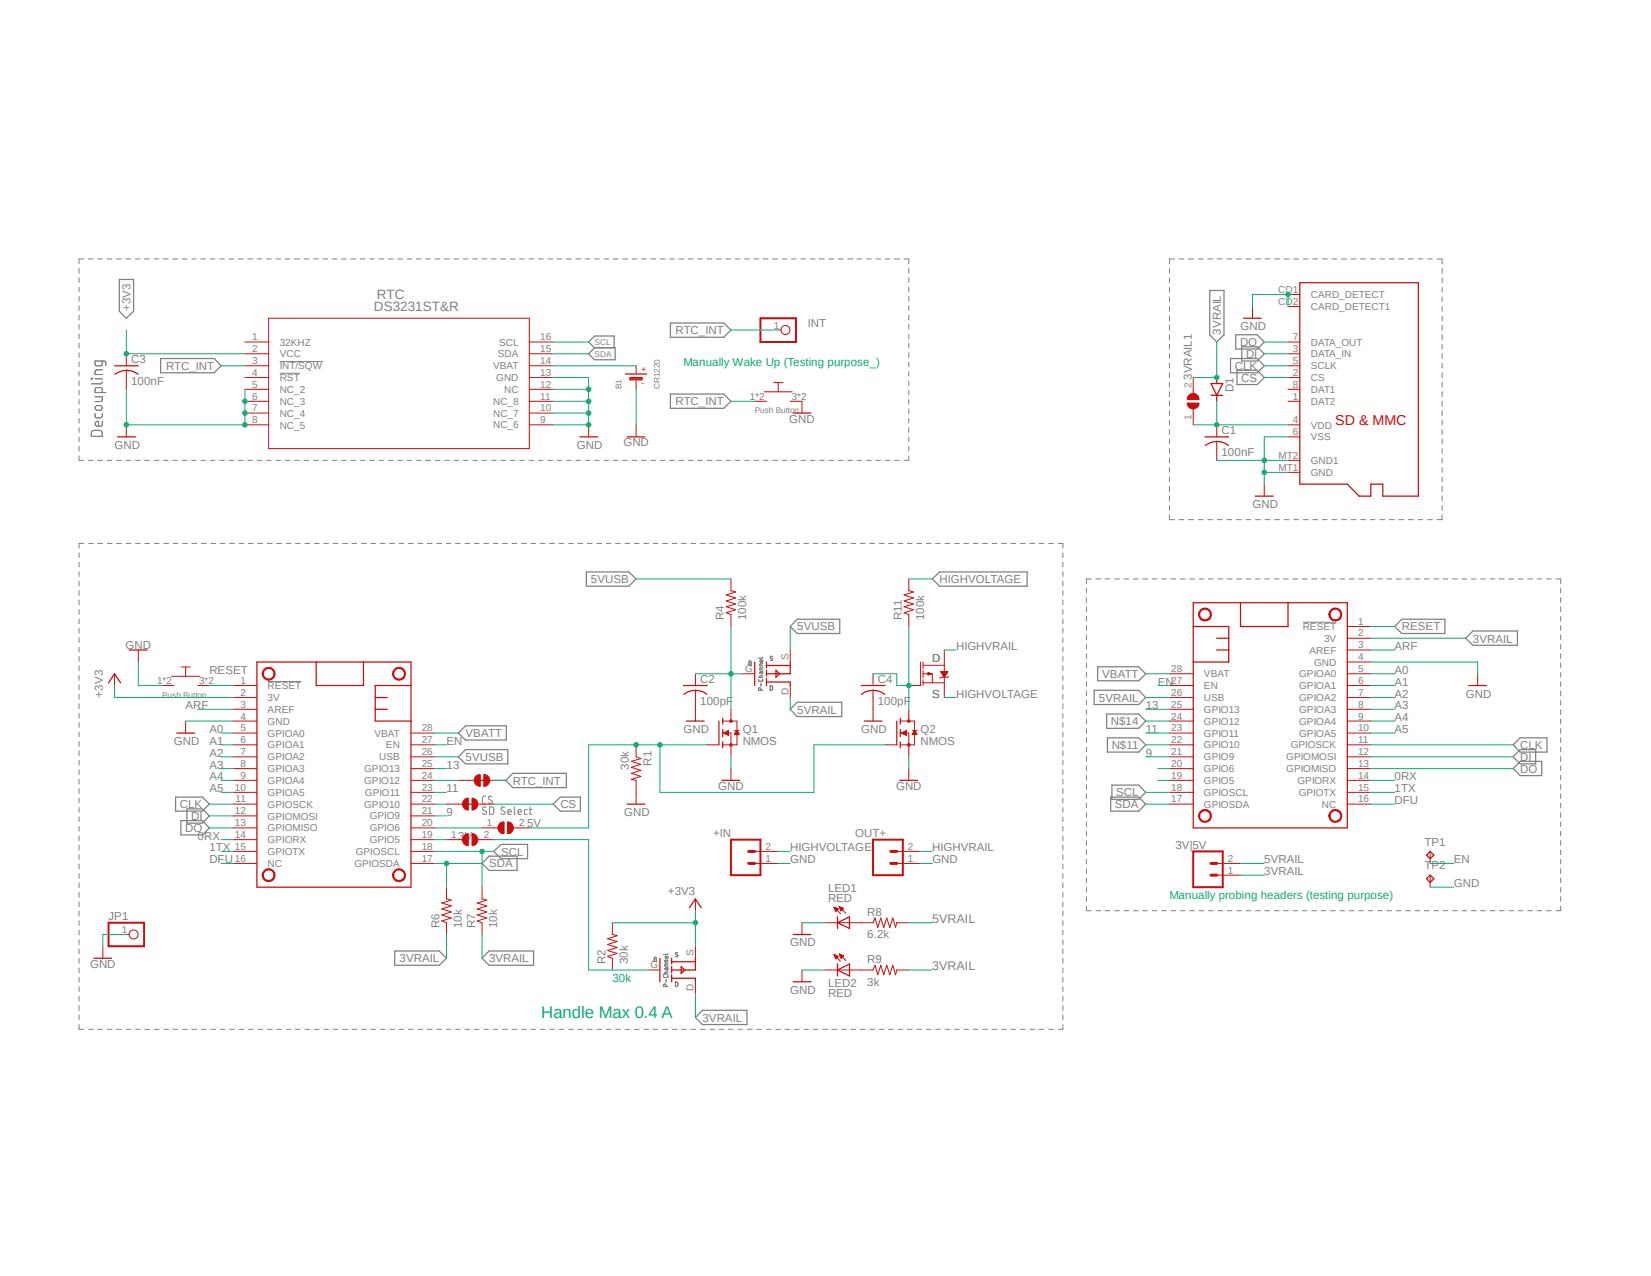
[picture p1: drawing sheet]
<svg xmlns="http://www.w3.org/2000/svg" width="279mm" height="216mm" viewBox="0 0 279 216" stroke-linecap="round" stroke-linejoin="round" font-family="sans-serif">
<defs><g id="words">
<text font-size="2.8" fill="#0dab76" x="91.6" y="172.2">Handle Max 0.4 A</text>
<text font-size="2.4" fill="#c90d0c" x="226" y="71.9">SD &amp; MMC</text>
<g font-size="2.3" fill="#808080">
<text x="63.3" y="52.7">DS3231ST&amp;R</text>
<text x="63.8" y="50.7">RTC</text>
</g>
<g font-size="2.1" fill="#808080">
<text x="157.8" y="156.1">5VRAIL</text>
<text x="157.8" y="164.1">3VRAIL</text>
</g>
<g font-size="1.9" fill="#808080">
<text x="22.1" y="52.7" transform="rotate(-90 22.1 52.7)">+3V3</text>
<text x="114.3" y="56.6">RTC_INT</text>
<text x="136.7" y="55.4">INT</text>
<text x="206.6" y="56.6" transform="rotate(-90 206.6 56.6)">3VRAIL</text>
<text x="209.8" y="58.5">DO</text>
<text x="209.9" y="55.8">GND</text>
<text x="22.2" y="65.2">100nF</text>
<text x="22.2" y="61.4">C3</text>
<text x="28.1" y="62.6">RTC_INT</text>
<text x="201.7" y="64.3" transform="rotate(-90 201.7 64.3)">3VRAIL1</text>
<text x="209" y="62.6">CLK</text>
<text x="210.1" y="64.6">CS</text>
<text x="210.9" y="60.6">DI</text>
<text x="114.3" y="68.6">RTC_INT</text>
<text x="133.6" y="71.5">GND</text>
<text x="208.7" y="66.4" transform="rotate(-90 208.7 66.4)">D1</text>
<text x="19.4" y="75.9">GND</text>
<text x="97.6" y="75.9">GND</text>
<text x="105.5" y="75.5">GND</text>
<text x="206.7" y="77.2">100nF</text>
<text x="206.7" y="73.4">C1</text>
<text x="212" y="85.9">GND</text>
<text x="100" y="98.7">5VUSB</text>
<text x="159" y="98.7">HIGHVOLTAGE</text>
<text x="122.5" y="105" transform="rotate(-90 122.5 105)">R4</text>
<text x="126.3" y="105" transform="rotate(-90 126.3 105)">100k</text>
<text x="134.9" y="106.7">5VUSB</text>
<text x="152.6" y="105" transform="rotate(-90 152.6 105)">R11</text>
<text x="156.4" y="105" transform="rotate(-90 156.4 105)">100k</text>
<text x="237.2" y="106.7">RESET</text>
<text x="21.3" y="109.8">GND</text>
<text x="157.8" y="112">D</text>
<text x="161.8" y="110">HIGHVRAIL</text>
<text x="236" y="110">ARF</text>
<text x="249.3" y="108.7">3VRAIL</text>
<text x="17.4" y="118" transform="rotate(-90 17.4 118)">+3V3</text>
<text x="35.4" y="114">RESET</text>
<text x="118.5" y="119.3">100pF</text>
<text x="118.5" y="115.5">C2</text>
<text x="148.6" y="119.3">100pF</text>
<text x="148.6" y="115.5">C4</text>
<text x="157.8" y="118">S</text>
<text x="161.8" y="118">HIGHVOLTAGE</text>
<text x="186" y="118.7">5VRAIL</text>
<text x="186.5" y="114.7">VBATT</text>
<text x="195.9" y="116">EN</text>
<text x="236" y="114">A0</text>
<text x="236" y="116">A1</text>
<text x="236" y="118">A2</text>
<text x="248.1" y="118">GND</text>
<text x="31.4" y="120">ARF</text>
<text x="35.4" y="124">A0</text>
<text x="78.8" y="124.7">VBATT</text>
<text x="115.7" y="124">GND</text>
<text x="125.7" y="124">Q1</text>
<text x="134.9" y="120.7">5VRAIL</text>
<text x="145.8" y="124">GND</text>
<text x="155.8" y="124">Q2</text>
<text x="188" y="122.7">N$14</text>
<text x="193.9" y="120">13</text>
<text x="193.9" y="124">11</text>
<text x="236" y="120">A3</text>
<text x="236" y="122">A4</text>
<text x="236" y="124">A5</text>
<text x="29.4" y="126">GND</text>
<text x="35.4" y="126">A1</text>
<text x="35.4" y="128.1">A2</text>
<text x="35.4" y="130">A3</text>
<text x="75.6" y="126">EN</text>
<text x="75.6" y="130">13</text>
<text x="78.8" y="128.7">5VUSB</text>
<text x="106.4" y="130.2" transform="rotate(-90 106.4 130.2)">30k</text>
<text x="110.2" y="129.5" transform="rotate(-90 110.2 129.5)">R1</text>
<text x="125.7" y="126">NMOS</text>
<text x="155.8" y="126">NMOS</text>
<text x="188.1" y="126.7">N$11</text>
<text x="193.9" y="128.1">9</text>
<text x="257.3" y="130.8">DO</text>
<text x="257.3" y="128.7">DI</text>
<text x="257.3" y="126.7">CLK</text>
<text x="30.4" y="136.7">CLK</text>
<text x="35.4" y="132">A4</text>
<text x="35.4" y="134.1">A5</text>
<text x="75.6" y="134.1">11</text>
<text x="86.8" y="132.8">RTC_INT</text>
<text x="94.8" y="136.8">CS</text>
<text x="121.5" y="133.6">GND</text>
<text x="151.6" y="133.6">GND</text>
<text x="188.7" y="136.7">SDA</text>
<text x="188.9" y="134.7">SCL</text>
<text x="236" y="132">0RX</text>
<text x="236" y="134.1">1TX</text>
<text x="236" y="136.1">DFU</text>
<text x="31.3" y="140.8">DO</text>
<text x="32.3" y="138.8">DI</text>
<text x="33.4" y="142.1">0RX</text>
<text x="75.6" y="138">9</text>
<text x="77.6" y="142.1">3V</text>
<text x="89.2" y="139.9">5V</text>
<text x="105.6" y="138">GND</text>
<text x="120.7" y="141.6">+IN</text>
<text x="144.7" y="141.6">OUT+</text>
<text x="198.9" y="143.6">3V|5V</text>
<text x="241" y="143.1">TP1</text>
<text x="35.4" y="144.1">1TX</text>
<text x="35.4" y="146.1">DFU</text>
<text x="82.8" y="146.8">SDA</text>
<text x="84.8" y="144.8">SCL</text>
<text x="133.7" y="146.1">GND</text>
<text x="133.7" y="144.1">HIGHVOLTAGE</text>
<text x="157.8" y="144.1">HIGHVRAIL</text>
<text x="157.8" y="146.1">GND</text>
<text x="214" y="148.1">3VRAIL</text>
<text x="214" y="146.1">5VRAIL</text>
<text x="241" y="147.1">TP2</text>
<text x="246" y="146.1">EN</text>
<text x="18.4" y="155.6">JP1</text>
<text x="113" y="151.5">+3V3</text>
<text x="140.1" y="152.6">RED</text>
<text x="140.1" y="150.9">LED1</text>
<text x="146.8" y="154.9">R8</text>
<text x="246" y="150.1">GND</text>
<text x="74.4" y="157.1" transform="rotate(-90 74.4 157.1)">R6</text>
<text x="78.1" y="157.1" transform="rotate(-90 78.1 157.1)">10k</text>
<text x="80.4" y="157.1" transform="rotate(-90 80.4 157.1)">R7</text>
<text x="84.2" y="157.1" transform="rotate(-90 84.2 157.1)">10k</text>
<text x="133.7" y="160.1">GND</text>
<text x="146.8" y="158.7">6.2k</text>
<text x="15.2" y="163.7">GND</text>
<text x="67.6" y="162.8">3VRAIL</text>
<text x="82.8" y="162.8">3VRAIL</text>
<text x="102.4" y="163.1" transform="rotate(-90 102.4 163.1)">R2</text>
<text x="106.3" y="163.1" transform="rotate(-90 106.3 163.1)">30k</text>
<text x="140.1" y="166.9">LED2</text>
<text x="146.8" y="166.8">3k</text>
<text x="146.8" y="162.9">R9</text>
<text x="118.9" y="172.8">3VRAIL</text>
<text x="133.7" y="168.1">GND</text>
<text x="140.1" y="168.7">RED</text>
</g>
<g font-size="1.9" fill="#0dab76">
<text x="115.7" y="61.9">Manually Wake Up (Testing purpose_)</text>
<text x="197.9" y="152.1">Manually probing headers (testing purpose)</text>
<text x="103.6" y="166.1">30k</text>
</g>
<g font-size="1.7" fill="#808080">
<text x="216.3" y="49.6">CD1</text>
<text x="216.3" y="51.6">CD2</text>
<text x="221.8" y="50.5">CARD_DETECT</text>
<text x="221.8" y="52.5">CARD_DETECT1</text>
<text x="42.7" y="57.6">1</text>
<text x="42.7" y="59.6">2</text>
<text x="47.3" y="58.5">32KHZ</text>
<text x="84.5" y="58.5">SCL</text>
<text x="91.4" y="59.6">15</text>
<text x="91.4" y="57.6">16</text>
<text x="130.9" y="55.6">1</text>
<text x="218.8" y="59.6">3</text>
<text x="218.8" y="57.6">7</text>
<text x="221.8" y="58.5">DATA_OUT</text>
<text x="42.7" y="61.6">3</text>
<text x="42.7" y="63.6">4</text>
<text x="42.7" y="65.6">5</text>
<text x="47.3" y="60.5">VCC</text>
<text x="47.3" y="62.5">INT/SQW</text>
<text x="47.3" y="64.5">RST</text>
<text x="83.4" y="62.4">VBAT</text>
<text x="84" y="64.5">GND</text>
<text x="84.2" y="60.5">SDA</text>
<text x="91.4" y="65.6">12</text>
<text x="91.4" y="63.6">13</text>
<text x="91.4" y="61.6">14</text>
<text x="201.6" y="65.6" transform="rotate(-90 201.6 65.6)">2</text>
<text x="218.8" y="63.6">2</text>
<text x="218.8" y="61.6">5</text>
<text x="218.8" y="65.6">8</text>
<text x="221.8" y="64.5">CS</text>
<text x="221.8" y="60.5">DATA_IN</text>
<text x="221.8" y="62.5">SCLK</text>
<text x="42.7" y="67.6">6</text>
<text x="42.7" y="69.6">7</text>
<text x="42.7" y="71.6">8</text>
<text x="47.3" y="66.5">NC_2</text>
<text x="47.3" y="68.5">NC_3</text>
<text x="47.3" y="70.5">NC_4</text>
<text x="83.4" y="70.5">NC_7</text>
<text x="83.4" y="68.5">NC_8</text>
<text x="85.3" y="66.5">NC</text>
<text x="91.4" y="71.6">9</text>
<text x="91.4" y="69.6">10</text>
<text x="91.4" y="67.6">11</text>
<text x="126.9" y="67.6">1*2</text>
<text x="134" y="67.6">3*2</text>
<text x="201.6" y="71.1" transform="rotate(-90 201.6 71.1)">1</text>
<text x="218.8" y="71.6">4</text>
<text x="218.8" y="67.6">1</text>
<text x="221.8" y="66.5">DAT1</text>
<text x="221.8" y="68.5">DAT2</text>
<text x="47.3" y="72.5">NC_5</text>
<text x="83.4" y="72.5">NC_6</text>
<text x="216.4" y="77.6">MT2</text>
<text x="218.8" y="73.6">6</text>
<text x="221.8" y="74.5">VSS</text>
<text x="221.8" y="72.5">VDD</text>
<text x="216.4" y="79.6">MT1</text>
<text x="221.8" y="80.5">GND</text>
<text x="221.8" y="78.5">GND1</text>
<text x="220.5" y="106.6">RESET</text>
<text x="229.8" y="105.7">1</text>
<text x="229.8" y="107.7">2</text>
<text x="126.1" y="113.7">G</text>
<text x="133.4" y="111.7" transform="rotate(-90 133.4 111.7)">S</text>
<text x="198.2" y="113.7">28</text>
<text x="221.6" y="110.6">AREF</text>
<text x="222.4" y="112.6">GND</text>
<text x="224.1" y="108.6">3V</text>
<text x="229.8" y="109.7">3</text>
<text x="229.8" y="111.7">4</text>
<text x="229.8" y="113.7">5</text>
<text x="26.6" y="115.7">1*2</text>
<text x="33.7" y="115.7">3*2</text>
<text x="40.7" y="115.7">1</text>
<text x="40.7" y="117.7">2</text>
<text x="40.7" y="119.7">3</text>
<text x="45.3" y="116.6">RESET</text>
<text x="45.3" y="118.6">3V</text>
<text x="133.4" y="117.5" transform="rotate(-90 133.4 117.5)">D</text>
<text x="198.2" y="119.7">25</text>
<text x="198.2" y="115.7">27</text>
<text x="198.2" y="117.7">26</text>
<text x="203.7" y="116.6">EN</text>
<text x="203.7" y="118.6">USB</text>
<text x="203.7" y="114.6">VBAT</text>
<text x="219.9" y="114.6">GPIOA0</text>
<text x="219.9" y="116.6">GPIOA1</text>
<text x="219.9" y="118.6">GPIOA2</text>
<text x="229.8" y="115.7">6</text>
<text x="229.8" y="117.7">7</text>
<text x="229.8" y="119.7">8</text>
<text x="40.7" y="121.7">4</text>
<text x="40.7" y="123.7">5</text>
<text x="40.7" y="125.8">6</text>
<text x="45.3" y="120.6">AREF</text>
<text x="45.3" y="122.6">GND</text>
<text x="45.3" y="124.6">GPIOA0</text>
<text x="63.4" y="124.6">VBAT</text>
<text x="71.4" y="125.8">27</text>
<text x="71.4" y="123.7">28</text>
<text x="198.2" y="125.8">22</text>
<text x="198.2" y="123.7">23</text>
<text x="198.2" y="121.7">24</text>
<text x="203.7" y="124.6">GPIO11</text>
<text x="203.7" y="122.6">GPIO12</text>
<text x="203.7" y="120.6">GPIO13</text>
<text x="219.9" y="120.6">GPIOA3</text>
<text x="219.9" y="122.6">GPIOA4</text>
<text x="219.9" y="124.6">GPIOA5</text>
<text x="229.8" y="121.7">9</text>
<text x="229.8" y="123.7">10</text>
<text x="229.8" y="125.8">11</text>
<text x="40.7" y="127.8">7</text>
<text x="40.7" y="129.8">8</text>
<text x="40.7" y="131.8">9</text>
<text x="45.3" y="126.6">GPIOA1</text>
<text x="45.3" y="128.6">GPIOA2</text>
<text x="45.3" y="130.6">GPIOA3</text>
<text x="61.6" y="130.6">GPIO13</text>
<text x="64.2" y="128.6">USB</text>
<text x="65.3" y="126.6">EN</text>
<text x="71.4" y="131.8">24</text>
<text x="71.4" y="129.8">25</text>
<text x="71.4" y="127.8">26</text>
<text x="198.2" y="131.8">19</text>
<text x="198.2" y="127.8">21</text>
<text x="198.2" y="129.8">20</text>
<text x="203.7" y="128.6">GPIO9</text>
<text x="203.7" y="130.6">GPIO6</text>
<text x="203.7" y="126.6">GPIO10</text>
<text x="217.7" y="128.6">GPIOMOSI</text>
<text x="217.7" y="130.6">GPIOMISO</text>
<text x="218.4" y="126.6">GPIOSCK</text>
<text x="229.8" y="127.8">12</text>
<text x="229.8" y="129.8">13</text>
<text x="229.8" y="131.8">14</text>
<text x="39.8" y="133.8">10</text>
<text x="39.8" y="137.8">12</text>
<text x="39.9" y="135.8">11</text>
<text x="45.3" y="132.7">GPIOA4</text>
<text x="45.3" y="134.7">GPIOA5</text>
<text x="45.3" y="136.7">GPIOSCK</text>
<text x="61.6" y="136.7">GPIO10</text>
<text x="61.6" y="132.6">GPIO12</text>
<text x="61.8" y="134.6">GPIO11</text>
<text x="71.4" y="137.8">21</text>
<text x="71.4" y="135.8">22</text>
<text x="71.4" y="133.8">23</text>
<text x="198.2" y="135.8">17</text>
<text x="198.2" y="133.8">18</text>
<text x="203.7" y="136.7">GPIOSDA</text>
<text x="203.7" y="134.6">GPIOSCL</text>
<text x="203.7" y="132.6">GPIO5</text>
<text x="219.6" y="132.7">GPIORX</text>
<text x="219.8" y="134.7">GPIOTX</text>
<text x="223.7" y="136.7">NC</text>
<text x="229.8" y="133.8">15</text>
<text x="229.8" y="135.8">16</text>
<text x="39.8" y="139.8">13</text>
<text x="39.8" y="141.8">14</text>
<text x="39.8" y="143.8">15</text>
<text x="45.3" y="138.7">GPIOMOSI</text>
<text x="45.3" y="140.7">GPIOMISO</text>
<text x="45.3" y="142.7">GPIORX</text>
<text x="62.6" y="142.7">GPIO5</text>
<text x="62.6" y="138.6">GPIO9</text>
<text x="62.6" y="140.7">GPIO6</text>
<text x="71.4" y="143.8">18</text>
<text x="71.4" y="141.8">19</text>
<text x="71.4" y="139.8">20</text>
<text x="76.3" y="141.8">1</text>
<text x="81.9" y="141.8">2</text>
<text x="82.4" y="139.8">1</text>
<text x="87.9" y="139.8">2</text>
<text x="129.5" y="143.8">2</text>
<text x="153.6" y="143.8">2</text>
<text x="39.8" y="145.8">16</text>
<text x="45.3" y="144.7">GPIOTX</text>
<text x="45.3" y="146.7">NC</text>
<text x="60" y="146.7">GPIOSDA</text>
<text x="60.2" y="144.7">GPIOSCL</text>
<text x="71.4" y="145.8">17</text>
<text x="129.5" y="145.8">1</text>
<text x="153.6" y="145.8">1</text>
<text x="207.8" y="147.8">1</text>
<text x="207.8" y="145.8">2</text>
<text x="20.6" y="157.8">1</text>
<text x="117.4" y="161.8" transform="rotate(-90 117.4 161.8)">S</text>
<text x="110.1" y="163.8">G</text>
<text x="117.4" y="167.6" transform="rotate(-90 117.4 167.6)">D</text>
</g>
<g font-size="1.4" fill="#808080">
<text x="100.6" y="58.4">SCL</text>
<text x="100.6" y="60.4">SDA</text>
<text x="105.2" y="65.9" transform="rotate(-90 105.2 65.9)">B1</text>
<text x="111.7" y="65.9" transform="rotate(-90 111.7 65.9)">CR1220</text>
<text x="127.7" y="69.9">Push Button</text>
<text x="27.4" y="118">Push Button</text>
</g>
<g font-size="1.4" fill="#c90d0c">
<text x="108.5" y="62.9">+</text>
<text x="108.5" y="65.3">-</text>
</g>
</g></defs>
<path d="M13.3 41.7l252.8 132.5M266.1 41.7l-252.8 132.5" fill="none" stroke="#fff" stroke-width=".17"/>
<g fill="none" stroke="#808080" stroke-width=".17">
<path d="M13.4 45.4v.8M13.4 47v.8M13.4 48.6v.8M13.4 50.2v.8M13.4 51.8v.7M13.4 53.3v.8M13.4 54.9v.8M13.4 56.5v.8M13.4 58.1v.8M13.4 59.7v.8M14.2 43.8h-.8v.8M14.9 43.8h.8"/>
<path d="M16.6 43.8h.8M18.1 43.8h.8M19.7 43.8h.8M21.3 43.8h.8M22.9 43.8h.8M24.5 43.8h.8M26.1 43.8h.8M27.6 43.8h.8M29.3 43.8h.7M30.8 43.8h.8M32.4 43.8h.8M34 43.8h.8"/>
<path d="M35.6 43.8h.8M37.2 43.8h.8M38.8 43.8h.7M40.3 43.8h.8M41.9 43.8h.8M43.5 43.8h.8M45.1 43.8h.8M46.7 43.8h.8M48.3 43.8h.8M49.9 43.8h.8M51.4 43.8h.8M53 43.8h.8"/>
<path d="M54.6 43.8h.8M56.2 43.8h.8M57.8 43.8h.8M59.4 43.8h.8M61 43.8h.8M62.6 43.8h.7M64.1 43.8h.8M65.7 43.8h.8M67.3 43.8h.8M68.9 43.8h.8M70.5 43.8h.8M72.1 43.8h.8"/>
<path d="M73.7 43.8h.8M75.2 43.8h.8M76.8 43.8h.8M78.4 43.8h.8M80 43.8h.8M81.6 43.8h.8M83.2 43.8h.8M84.8 43.8h.8M86.4 43.8h.8M87.9 43.8h.8M89.5 43.8h.8M91.1 43.8h.8"/>
<path d="M92.7 43.8h.8M94.3 43.8h.8M95.9 43.8h.7M97.5 43.8h.8M99.1 43.8h.7M100.6 43.8h.8M102.2 43.8h.8M103.8 43.8h.8M105.4 43.8h.8M107 43.8h.8M108.5 43.8h.8M110.2 43.8h.8"/>
<path d="M111.7 43.8h.8M113.3 43.8h.8M114.9 43.8h.8M116.5 43.8h.8M118.1 43.8h.8M119.7 43.8h.8M121.2 43.8h.8M122.9 43.8h.8M124.4 43.8h.8M126 43.8h.8M127.6 43.8h.8M129.2 43.8h.8"/>
<path d="M130.8 43.8h.8M132.4 43.8h.7M133.9 43.8h.8M135.6 43.8h.7M137.1 43.8h.8M138.7 43.8h.8M140.3 43.8h.8M141.9 43.8h.8M143.5 43.8h.8M145 43.8h.8M146.6 43.8h.8M148.2 43.8h.8"/>
<path d="M149.8 43.8h.8M151.4 43.8h.8M153 43.8h.8v.8M153.8 45.4v.8M153.8 47v.8M153.8 48.6v.8M153.8 50.2v.8M153.8 51.8v.7M153.8 53.3v.8M153.8 54.9v.8M153.8 56.5v.8M153.8 58.1v.8"/>
<path d="M153.8 59.7v.8M197.9 45.4v.8M197.9 47v.8M197.9 48.6v.8M197.9 50.2v.9M197.9 51.9v.8M197.9 53.5v.8M197.9 55v.9M197.9 56.6v.9M197.9 58.3v.8M197.9 59.9v.8M198.8 43.8h-.9v.9"/>
<path d="M199.5 43.8h.9M201.1 43.8h.9M202.8 43.8h.8M204.4 43.8h.8M206 43.8h.8M207.6 43.8h.8M209.3 43.8h.8M210.9 43.8h.8M212.5 43.8h.8M214.1 43.8h.8M215.7 43.8h.8M217.3 43.8h.8"/>
<path d="M218.9 43.8h.9M220.6 43.8h.8M222.2 43.8h.8M223.8 43.8h.8M225.4 43.8h.8M227 43.8h.9M228.6 43.8h.9M230.3 43.8h.8M231.9 43.8h.8M233.5 43.8h.8M235.1 43.8h.9M236.7 43.8h.9"/>
<path d="M238.3 43.8h.9M240 43.8h.8M241.6 43.8h.8M243.2 43.8h.9v.9M244.1 45.4v.8M244.1 47v.8M244.1 48.6v.8M244.1 50.2v.9M244.1 51.9v.8M244.1 53.5v.8M244.1 55v.9M244.1 56.6v.9"/>
<path d="M244.1 58.3v.8M244.1 59.9v.8M13.4 61.3v.8M13.4 62.9v.7M13.4 64.4v.8M13.4 66v.8M13.4 67.6v.8M13.4 69.2v.8M13.4 70.8v.8M13.4 72.3v.9M13.4 74v.8M13.4 75.5v.8"/>
<path d="M13.4 77.1v.8h.8M14.9 77.9h.8M15.5 64h.1v.1h-.1zM15.6 72.9a1.74 1.74 0 0 1 1.4 0l.3 .2v.7h-1.8v-.5zM16.1 70v.5l.3 .2h.7l.2-.3v-.4M16.1 67.1h1.2v.5l-.2 .3h-1M16.1 64.1h1.2M16.3 68.7a.8 .8 0 0 1 .9 .1 .4 .4 0 0 1-.3 .6h-.6a.41 .41 0 0 1 0-.7zM16.6 77.9h.8M17.3 71.3v.5l-.2 .3h-.6a.44 .44 0 0 1-.4-.5 .44 .44 0 0 1 .6-.3v.8M17.3 66.4v-.5l-.2-.3h-.7l-.3 .1v.7h1.8M17.3 64.6l-.3 .3h-1.5"/>
<path d="M17.3 62.6h-.9h-.2l-.1 .3v.5h1.2M17.3 61.1v.5l-.2 .3h-.9l-.1-.1v-.7h1.5l.3 .2v.5M18.1 77.9h.8M19.7 77.9h.8M21.3 77.9h.8M22.9 77.9h.8M24.5 77.9h.8M26.1 77.9h.8M27.6 77.9h.8M29.3 77.9h.7M30.8 77.9h.8M32.4 77.9h.8"/>
<path d="M34 77.9h.8M35.6 77.9h.8M37.2 77.9h.8M38.8 77.9h.7M40.3 77.9h.8M41.9 77.9h.8M43.5 77.9h.8M45.1 77.9h.8M46.7 77.9h.8M47.3 61.2h7.3M47.3 63.2h3.4M48.3 77.9h.8"/>
<path d="M49.9 77.9h.8M51.4 77.9h.8M53 77.9h.8M54.6 77.9h.8M56.2 77.9h.8M57.8 77.9h.8M59.4 77.9h.8M61 77.9h.8M62.6 77.9h.7M64.1 77.9h.8M65.7 77.9h.8M67.3 77.9h.8"/>
<path d="M68.9 77.9h.8M70.5 77.9h.8M72.1 77.9h.8M73.7 77.9h.8M75.2 77.9h.8M76.8 77.9h.8M78.4 77.9h.8M80 77.9h.8M81.6 77.9h.8M83.2 77.9h.8M84.8 77.9h.8M86.4 77.9h.8"/>
<path d="M87.9 77.9h.8M89.5 77.9h.8M91.1 77.9h.8M92.7 77.9h.8M94.3 77.9h.8M95.9 77.9h.7M97.5 77.9h.8M99.1 77.9h.7M100.6 77.9h.8M102.2 77.9h.8M103.8 77.9h.8M105.4 77.9h.8"/>
<path d="M107 77.9h.8M108.5 77.9h.8M110.2 77.9h.8M111.7 77.9h.8M113.3 77.9h.8M114.9 77.9h.8M116.5 77.9h.8M118.1 77.9h.8M119.7 77.9h.8M121.2 77.9h.8M122.9 77.9h.8M124.4 77.9h.8"/>
<path d="M126 77.9h.8M127.6 77.9h.8M129.2 77.9h.8M130.8 77.9h.8M132.4 77.9h.7M133.9 77.9h.8M135.6 77.9h.7M137.1 77.9h.8M138.7 77.9h.8M140.3 77.9h.8M141.9 77.9h.8M143.5 77.9h.8"/>
<path d="M145 77.9h.8M146.6 77.9h.8M148.2 77.9h.8M149.8 77.9h.8M151.4 77.9h.8M153.8 61.3v.8M153.8 62.9v.7M153.8 64.4v.8M153.8 66v.8M153.8 67.6v.8M153.8 69.2v.8M153.8 70.8v.8"/>
<path d="M153.8 72.3v.9M153.8 74v.8M153.8 75.5v.8M153.8 77.1v.8h-.8M197.9 61.5v.8M197.9 63.1v.8M197.9 64.7v.8M197.9 66.3v.8M197.9 67.9v.8M197.9 69.5v.8M197.9 71.1v.8M197.9 72.7v.8"/>
<path d="M197.9 74.3v.8M197.9 75.9v.8M197.9 77.5v.8M197.9 79.1v.8M244.1 61.5v.8M244.1 63.1v.8M244.1 64.7v.8M244.1 66.3v.8M244.1 67.9v.8M244.1 69.5v.8M244.1 71.1v.8M244.1 72.7v.8"/>
<path d="M244.1 74.3v.8M244.1 75.9v.8M244.1 77.5v.8M244.1 79.1v.8M13.4 93.6v.8M13.4 95.1v.8M13.4 96.7v.8M13.4 98.3v.8M13.4 99.9v.9M14.2 91.9h-.8v.9M15 91.9h.8M16.6 91.9h.8"/>
<path d="M18.2 91.9h.8M19.7 91.9h.8M21.3 91.9h.8M22.9 91.9h.8M24.5 91.9h.8M26.1 91.9h.8M27.7 91.9h.8M29.3 91.9h.8M30.9 91.9h.8M32.5 91.9h.8M34.1 91.9h.8M35.7 91.9h.8"/>
<path d="M37.3 91.9h.8M38.9 91.9h.8M40.5 91.9h.8M42 91.9h.8M43.6 91.9h.8M45.3 91.9h.8M46.8 91.9h.8M48.4 91.9h.8M50 91.9h.8M51.6 91.9h.8M53.2 91.9h.8M54.8 91.9h.8"/>
<path d="M56.4 91.9h.8M58 91.9h.8M59.6 91.9h.8M61.2 91.9h.8M62.7 91.9h.8M64.3 91.9h.9M66 91.9h.8M67.5 91.9h.8M69.1 91.9h.8M70.7 91.9h.8M72.3 91.9h.8M73.9 91.9h.8"/>
<path d="M75.5 91.9h.8M77.1 91.9h.8M78.7 91.9h.8M80.3 91.9h.8M81.9 91.9h.8M83.5 91.9h.8M85 91.9h.9M86.7 91.9h.8M88.3 91.9h.8M89.8 91.9h.8M91.4 91.9h.8M93 91.9h.8"/>
<path d="M94.6 91.9h.8M96.2 91.9h.8M97.8 91.9h.8M99.4 91.9h.8M101 91.9h.8M102.6 91.9h.8M104.2 91.9h.8M105.8 91.9h.8M107.4 91.9h.8M109 91.9h.8M110.5 91.9h.8M112.1 91.9h.8"/>
<path d="M113.7 91.9h.9M115.3 91.9h.8M116.9 91.9h.8M118.5 91.9h.8M120.1 91.9h.8M121.7 91.9h.8M123.3 91.9h.8M124.9 91.9h.8M126.5 91.9h.8M128.1 91.9h.8M129.7 91.9h.8M131.3 91.9h.8"/>
<path d="M132.8 91.9h.8M134.5 91.9h.8M136.1 91.9h.7M137.6 91.9h.8M139.2 91.9h.8M140.8 91.9h.8M142.4 91.9h.8M144 91.9h.8M145.6 91.9h.8M147.2 91.9h.8M148.8 91.9h.8M150.4 91.9h.8"/>
<path d="M152 91.9h.8M153.5 91.9h.8M155.2 91.9h.8M156.8 91.9h.8M158.3 91.9h.8M159.9 91.9h.8M161.5 91.9h.8M163.1 91.9h.8M164.7 91.9h.8M166.3 91.9h.8M167.9 91.9h.8M169.5 91.9h.8"/>
<path d="M171.1 91.9h.8M172.7 91.9h.8M174.3 91.9h.8M175.9 91.9h.8M177.5 91.9h.8M179.1 91.9h.8v.9M179.9 93.6v.8M179.9 95.1v.8M179.9 96.7v.8M179.9 98.3v.8M179.9 99.9v.9M183.9 99.5v.8"/>
<path d="M184.7 98h-.8v.8M185.5 98h.8M187 98h.8M188.6 98h.8M190.2 98h.8M191.8 98h.8M193.4 98h.8M195 98h.8M196.6 98h.8M197.9 80.7v.8M197.9 82.3v.8M197.9 83.9v.9"/>
<path d="M197.9 85.5v.8M197.9 87.1v.8h.9M198.2 98h.8M199.5 87.9h.9M199.8 98h.7M201.1 87.9h.9M201.3 98h.8M202.8 87.9h.8M202.9 98h.8M204.4 87.9h.8M204.5 98h.8M206 87.9h.8"/>
<path d="M206.1 98h.8M207.6 87.9h.8M207.7 98h.8M209.3 87.9h.8M209.3 98h.8M210.9 98h.8M210.9 87.9h.8M212.5 98h.8M212.5 87.9h.8M214 98h.8M214.1 87.9h.8M215.6 98h.9"/>
<path d="M215.7 87.9h.8M217.2 98h.8M217.3 87.9h.8M218.8 98h.8M218.9 87.9h.9M220.4 98h.8M220.6 87.9h.8M222 98h.8M222.2 87.9h.8M223.6 98h.8M223.8 87.9h.8M225.2 98h.8"/>
<path d="M225.4 87.9h.8M226.8 98h.7M227 87.9h.9M228.3 98h.9M228.6 87.9h.9M230 98h.7M230.3 87.9h.8M231.5 98h.8M231.9 87.9h.8M233.1 98h.8M233.5 87.9h.8M234.7 98h.8"/>
<path d="M235.1 87.9h.9M236.3 98h.8M236.7 87.9h.9M237.9 98h.8M238.3 87.9h.9M239.5 98h.8M240 87.9h.8M241 98h.9M241.6 87.9h.8M242.7 98h.8M244.1 80.7v.8M244.1 82.3v.8"/>
<path d="M244.1 83.9v.9M244.1 85.5v.8M244.1 87.1v.8h-.9M244.2 98h.8M245.8 98h.8M247.4 98h.8M249 98h.8M250.6 98h.8M252.2 98h.8M253.7 98h.9M255.4 98h.8M257 98h.7"/>
<path d="M258.5 98h.8M260.1 98h.8M261.7 98h.8M263.3 98h.8v.8M264.1 99.5v.8M13.4 101.5v.8M13.4 103.1v.8M13.4 104.7v.8M13.4 106.3v.8M13.4 107.9v.8M13.4 109.5v.8M13.4 111.1v.8"/>
<path d="M13.4 112.7v.8M13.4 114.3v.8M13.4 115.9v.8M13.4 117.5v.8M13.4 119.1v.8M45.3 115.3h5.7M127.1 111.8l-.3 .1v.7h.3v-.5h-.1M128.4 114.9l.1 .4h.5l.1-.4M128.4 114.6h.7M128.7 116.8l-.1-.4-.2 .1v.3h.7M128.8 113.7v.3h.2l.1-.3h-.4l-.1 .3M128.8 115.6v.5"/>
<path d="M129.1 114.3h-.5v.3M129.1 113h-.4l-.1 .1v.2h.5M129.1 112.3h-.4l-.1 .1v.2h.5M129.1 111.7l-.1 .3h-.3v-.3h.1v.3M129.1 111.3l-.2 .1h-.5M130.3 116l.3 .1 .2 .1v.4l-.2 .2h-.3zM130.7 111.1l-.3-.1-.1 .2 .4 .3v.3l-.4-.1M179.9 101.5v.8M179.9 103.1v.8M179.9 104.7v.8M179.9 106.3v.8M179.9 107.9v.8"/>
<path d="M179.9 109.5v.8M179.9 111.1v.8M179.9 112.7v.8M179.9 114.3v.8M179.9 115.9v.8M179.9 117.5v.8M179.9 119.1v.8M183.9 101.1v.8M183.9 102.7v.8M183.9 104.3v.8M183.9 105.9v.8M183.9 107.4v.8"/>
<path d="M183.9 109.1v.7M183.9 110.6v.8M183.9 112.2v.8M183.9 113.8v.8M183.9 115.4v.8M183.9 116.9v.8M183.9 118.5v.8M220.5 105.3h5.6M264.1 101.1v.8M264.1 102.7v.8M264.1 104.3v.8M264.1 105.9v.8"/>
<path d="M264.1 107.4v.8M264.1 109.1v.7M264.1 110.6v.8M264.1 112.2v.8M264.1 113.8v.8M264.1 115.4v.8M264.1 116.9v.8M264.1 118.5v.8M13.4 120.7v.8M13.4 122.3v.8M13.4 123.9v.8M13.4 125.5v.8"/>
<path d="M13.4 127v.9M13.4 128.7v.8M13.4 130.3v.8M13.4 131.9v.8M13.4 133.4v.8M13.4 135v.8M13.4 136.7v.8M13.4 138.2v.8M13.4 139.8v.8M82.2 134.7h-.4l-.2 .3 .1 .8 .2 .2h.3M82.3 136.6h-.5a.32 .32 0 0 0 0 .5l.5 .3v.3a.45 .45 0 0 1-.7-.1M82.8 136.5l.6 .1 .1 .1 .1 .8-.2 .3h-.6z"/>
<path d="M83.3 134.8a.33 .33 0 0 0-.5-.1 .33 .33 0 0 0-.1 .4l.6 .5a.32 .32 0 0 1-.2 .4l-.5-.2M85.4 136.6h-.5a.32 .32 0 0 0 0 .5l.5 .3v.3a.45 .45 0 0 1-.6-.1M85.9 137.4h.6a.37 .37 0 0 0-.4-.5 .6 .6 0 0 0-.1 .8l.5 .1M87 136.5v1.2l.2 .1M87.7 137.4h.5a.32 .32 0 0 0-.3-.5 .61 .61 0 0 0-.1 .9h.4M89.2 136.9h-.3l-.2 .3 .1 .5 .4 .1M89.6 136.9h.4M89.7 136.5v1.1l.1 .2h.2M179.9 120.7v.8M179.9 122.3v.8M179.9 123.9v.8M179.9 125.5v.8"/>
<path d="M179.9 127v.9M179.9 128.7v.8M179.9 130.3v.8M179.9 131.9v.8M179.9 133.4v.8M179.9 135v.8M179.9 136.7v.8M179.9 138.2v.8M179.9 139.8v.8M183.9 120.1v.8M183.9 121.7v.8M183.9 123.3v.8"/>
<path d="M183.9 124.8v.8M183.9 126.4v.8M183.9 128v.8M183.9 129.6v.8M183.9 131.2v.8M183.9 132.8v.8M183.9 134.3v.8M183.9 135.9v.8M183.9 137.5v.8M183.9 139.1v.8M264.1 120.1v.8M264.1 121.7v.8"/>
<path d="M264.1 123.3v.8M264.1 124.8v.8M264.1 126.4v.8M264.1 128v.8M264.1 129.6v.8M264.1 131.2v.8M264.1 132.8v.8M264.1 134.3v.8M264.1 135.9v.8M264.1 137.5v.8M264.1 139.1v.8M13.4 141.4v.8"/>
<path d="M13.4 143v.8M13.4 144.6v.8M13.4 146.2v.8M13.4 147.8v.8M13.4 149.4v.8M13.4 151v.8M13.4 152.6v.8M13.4 154.2v.8M13.4 155.8v.8M13.4 157.4v.8M13.4 159v.8M179.9 141.4v.8"/>
<path d="M179.9 143v.8M179.9 144.6v.8M179.9 146.2v.8M179.9 147.8v.8M179.9 149.4v.8M179.9 151v.8M179.9 152.6v.8M179.9 154.2v.8M179.9 155.8v.8M179.9 157.4v.8M179.9 159v.8M183.9 140.7v.7"/>
<path d="M183.9 142.2v.8M183.9 143.8v.8M183.9 145.4v.8M183.9 147v.8M183.9 148.5v.9M183.9 150.2v.8M183.9 151.7v.8M183.9 153.3v.8h.8M185.5 154.1h.8M187 154.1h.8M188.6 154.1h.8M190.2 154.1h.8"/>
<path d="M191.8 154.1h.8M193.4 154.1h.8M195 154.1h.8M196.6 154.1h.8M198.2 154.1h.8M199.8 154.1h.7M201.3 154.1h.8M202.9 154.1h.8M204.5 154.1h.8M206.1 154.1h.8M207.7 154.1h.8M209.3 154.1h.8"/>
<path d="M210.9 154.1h.8M212.5 154.1h.8M214 154.1h.8M215.6 154.1h.9M217.2 154.1h.8M218.8 154.1h.8M220.4 154.1h.8M222 154.1h.8M223.6 154.1h.8M225.2 154.1h.8M226.8 154.1h.7M228.3 154.1h.9"/>
<path d="M230 154.1h.7M231.5 154.1h.8M233.1 154.1h.8M234.7 154.1h.8M236.3 154.1h.8M237.9 154.1h.8M239.5 154.1h.8M241 154.1h.9M242.7 154.1h.8M244.2 154.1h.8M245.8 154.1h.8M247.4 154.1h.8"/>
<path d="M249 154.1h.8M250.6 154.1h.8M252.2 154.1h.8M253.7 154.1h.9M255.4 154.1h.8M257 154.1h.7M258.5 154.1h.8M260.1 154.1h.8M261.7 154.1h.8M264.1 140.7v.7M264.1 142.2v.8M264.1 143.8v.8"/>
<path d="M264.1 145.4v.8M264.1 147v.8M264.1 148.5v.9M264.1 150.2v.8M264.1 151.7v.8M264.1 153.3v.8h-.8M13.4 160.6v.8M13.4 162.2v.8M13.4 163.8v.8M13.4 165.4v.8M13.4 167v.8M13.4 168.6v.8"/>
<path d="M13.4 170.1v.9M13.4 171.7v.9M13.4 173.4v.8h.8M15 174.2h.8M16.6 174.2h.8M18.2 174.2h.8M19.7 174.2h.8M21.3 174.2h.8M22.9 174.2h.8M24.5 174.2h.8M26.1 174.2h.8M27.7 174.2h.8"/>
<path d="M29.3 174.2h.8M30.9 174.2h.8M32.5 174.2h.8M34.1 174.2h.8M35.7 174.2h.8M37.3 174.2h.8M38.9 174.2h.8M40.5 174.2h.8M42 174.2h.8M43.6 174.2h.8M45.3 174.2h.8M46.8 174.2h.8"/>
<path d="M48.4 174.2h.8M50 174.2h.8M51.6 174.2h.8M53.2 174.2h.8M54.8 174.2h.8M56.4 174.2h.8M58 174.2h.8M59.6 174.2h.8M61.2 174.2h.8M62.7 174.2h.8M64.3 174.2h.9M66 174.2h.8"/>
<path d="M67.5 174.2h.8M69.1 174.2h.8M70.7 174.2h.8M72.3 174.2h.8M73.9 174.2h.8M75.5 174.2h.8M77.1 174.2h.8M78.7 174.2h.8M80.3 174.2h.8M81.9 174.2h.8M83.5 174.2h.8M85 174.2h.9"/>
<path d="M86.7 174.2h.8M88.3 174.2h.8M89.8 174.2h.8M91.4 174.2h.8M93 174.2h.8M94.6 174.2h.8M96.2 174.2h.8M97.8 174.2h.8M99.4 174.2h.8M101 174.2h.8M102.6 174.2h.8M104.2 174.2h.8"/>
<path d="M105.8 174.2h.8M107.4 174.2h.8M109 174.2h.8M110.5 174.2h.8M111.1 162h-.4l.1 .7h.3v-.4h-.1M112.1 174.2h.8M112.3 165.1l.1 .3h.5l.1-.3M112.3 164.8h.7M112.7 166.9l-.1-.4-.3 .1v.3h.7M112.7 163.8l.1 .3h.2v-.3h-.4l-.1 .3M112.7 165.7v.5M113 164.5h-.4l-.1 .3"/>
<path d="M113 163.1h-.4l-.1 .1v.2h.5M113 162.5l-.5 .1v.2h.5M113 161.8v.3h-.4v-.3h.2v.3M113 161.4v.1h-.7M113.7 174.2h.9M114.3 166.2h.3l.1 .2v.3l-.2 .2h-.2zM114.7 161.2h-.3l-.1 .1 .4 .3-.1 .3-.3-.1M115.3 174.2h.8M116.9 174.2h.8M118.5 174.2h.8M120.1 174.2h.8M121.7 174.2h.8"/>
<path d="M123.3 174.2h.8M124.9 174.2h.8M126.5 174.2h.8M128.1 174.2h.8M129.7 174.2h.8M131.3 174.2h.8M132.8 174.2h.8M134.5 174.2h.8M136.1 174.2h.7M137.6 174.2h.8M139.2 174.2h.8M140.8 174.2h.8"/>
<path d="M142.4 174.2h.8M144 174.2h.8M145.6 174.2h.8M147.2 174.2h.8M148.8 174.2h.8M150.4 174.2h.8M152 174.2h.8M153.5 174.2h.8M155.2 174.2h.8M156.8 174.2h.8M158.3 174.2h.8M159.9 174.2h.8"/>
<path d="M161.5 174.2h.8M163.1 174.2h.8M164.7 174.2h.8M166.3 174.2h.8M167.9 174.2h.8M169.5 174.2h.8M171.1 174.2h.8M172.7 174.2h.8M174.3 174.2h.8M175.9 174.2h.8M177.5 174.2h.8M179.9 160.6v.8"/>
<path d="M179.9 162.2v.8M179.9 163.8v.8M179.9 165.4v.8M179.9 167v.8M179.9 168.6v.8M179.9 170.1v.9M179.9 171.7v.9M179.9 173.4v.8h-.8"/>
</g>
<g fill="none" stroke="#808080" stroke-width=".21">
<path d="M20.2 47.3h2.4v5.4l-1.2 1.1-1.2-1.1zM100.6 58.8l-1-.9 1-1h3.3v1.9M100.6 58.8h3.5v2.1h-3.5l-1-1zM113.5 54.7h9l1.2 1.1-1.2 1.3h-9zM204.7 49.1h2.4v7.5l-1.2 1.3-1.2-1.3zM209.1 56.6h3.7l1.2 1.3-1.2 1.2h-3.7zM210.1 58.7h2.7l1.2 1.2-1.2 1.2h-2.7zM113.5 66.7h9l1.2 1.2-1.2 1.2h-9zM208.2 60.7h4.6l1.2 1.2-1.2 1.2h-4.6zM209.3 62.7h3.5l1.2 1.2-1.2 1.2h-3.5zM99.2 96.8h7.2l1.3 1.2-1.3 1.2h-7.2zM157.8 98l1.2-1.2h14.8v2.4h-14.8z"/>
<path d="M134.9 104.8h7.2v2.4h-7.2l-1.2-1.2zM134.9 118.8h7.6v2.4h-7.6l-1.2-1.2zM185.2 116.8h7.5l1.2 1.2-1.2 1.2h-7.5zM185.8 112.8h6.9l1.2 1.2-1.2 1.2h-6.9zM237.2 104.8h7.3v2.4h-7.3l-1.2-1.2zM248 108l1.3-1.2h7.5v2.4h-7.5zM29.7 134.9h4.5l1.2 1.2-1.2 1.1h-4.5zM30.6 138.9h3.6l1.2 1.2-1.2 1.2h-3.6zM31.6 136.9h2.6l1.2 1.1-1.2 1.3h-2.6zM77.6 124l1.2-1.2h6.9v2.4h-6.9zM78.8 126.8h7.1v2.4h-7.1l-1.2-1.1zM86.8 130.9h9v2.4h-9l-1.2-1.3z"/>
<path d="M93.6 136.1l1.2-1.2h3.4v2.3h-3.4zM187.3 120.8h5.4l1.2 1.2-1.2 1.2h-5.4zM187.4 124.8h5.3l1.2 1.2-1.2 1.3h-5.3zM257.3 128.8h3.6v2.4h-3.6l-1.2-1.2zM257.3 126.8h2.6v2.4h-2.6l-1.2-1.1zM257.3 124.8h4.5v2.5h-4.5l-1.2-1.3zM66.8 160.9h7.5l1.3 1.2-1.3 1.2h-7.5zM82.8 160.9h7.5v2.4h-7.5l-1.2-1.2zM118.9 170.9h7.5v2.5h-7.5l-1.2-1.2z"/>
</g>
<path d="M201.9 144.1h5v6h-5z" fill="none" stroke="#c90d0c" stroke-width=".34"/>
<path d="M204.9 146.1h1M204.9 148.1h1" fill="none" stroke="#c90d0c" stroke-width=".51"/>
<g fill="none" stroke="#c90d0c" stroke-width=".17">
<path d="M21.4 59.9v2M41.4 57.9h4.1M41.4 59.9h4.1M45.5 53.8h44.1v22.1h-44.1zM89.6 57.9h4M89.6 59.9h4M218 57.9h2M218 59.9h2M218 49.8h2M218 51.9h2M21.4 62.7v3.2M21.4 71.9v2"/>
<path d="M41.4 61.9h4.1M41.4 63.9h4.1M41.4 65.9h4.1M41.4 67.9h4.1M41.4 69.9h4.1M41.4 71.9h4.1M89.6 61.9h4M89.6 63.9h4M89.6 65.9h4M89.6 67.9h4M89.6 69.9h4M89.6 71.9h4"/>
<path d="M99.6 71.9v2M107.7 71.9v2M135.7 67.9v2M218 61.9h2M218 63.9h2M218 65.9h2M218 67.9h2M218 71.9h2M218 73.9h2M218 79.9h2M218 77.9h2M31.4 122v2"/>
<path d="M205.9 148.1h4M205.9 146.1h4M17.4 160.1v2"/>
</g>
<path d="M220 47.8h20v36.1h-6v-2h-2v2h-2l-2-2h-8zM19.4 61.9h4M19.4 63.3a3.2 3.2 0 0 1 4 0M19.9 73.9h3M98.1 73.9h3M106.1 73.9h3M134.2 69.9h3M29.9 124h3M15.9 162.1h3" fill="none" stroke="#c90d0c" stroke-width=".21"/>
<path d="M85.9 139.1a1 1 0 0 1 1 1 1 1 0 0 1-1 1z" fill-rule="evenodd" fill="#c90d0c"/>
<path d="M85.9 139.1a1 1 0 0 1 1 1 1 1 0 0 1-1 1z" fill="none" stroke="#c90d0c" stroke-width=".17"/>
<path d="M84.5 139.4l.3-.2 .5-.1v2a1 1 0 0 1-.9-.6 1 1 0 0 1 .1-1.1z" fill-rule="evenodd" fill="#c90d0c"/>
<path d="M84.5 139.4l.3-.2 .5-.1v2a1 1 0 0 1-.9-.6 1 1 0 0 1 .1-1.1zM81.6 140.1h2.7M86.9 140.1h2.7" fill="none" stroke="#c90d0c" stroke-width=".17"/>
<path d="M79.9 141.1a1.02 1.02 0 0 1 1 1 1.02 1.02 0 0 1-1 1z" fill-rule="evenodd" fill="#c90d0c"/>
<path d="M79.9 141.1a1.02 1.02 0 0 1 1 1 1.02 1.02 0 0 1-1 1z" fill="none" stroke="#c90d0c" stroke-width=".17"/>
<path d="M78.5 141.4l.2-.2 .5-.1v2a.99 .99 0 0 1-.9-.6 .99 .99 0 0 1 .2-1.1z" fill-rule="evenodd" fill="#c90d0c"/>
<g fill="none" stroke="#c90d0c" stroke-width=".17">
<path d="M197.9 114h4M197.9 116h4M197.9 118h4M228 106h4M228 108h4M228 110h4M228 112h4M228 114h4M228 116h4M228 118h4M107.7 126v2.1l.8 .3-1.7 .4 1.7 .5-1.7 .5 1.7 .5-1.7 .6 1.7 .5-1.7 .5 .9 .1v4.1M197.9 120h4"/>
<path d="M197.9 122h4M197.9 124h4M197.9 126h4M197.9 128.1h4M197.9 130h4M197.9 132h4M197.9 134.1h4M197.9 136.1h4M228 120h4M228 122h4M228 124h4M228 126h4"/>
<path d="M228 128.1h4M228 130h4M228 132h4M228 134.1h4M228 136.1h4M75.6 142.1h2.7M78.5 141.4l.2-.2 .5-.1v2a.99 .99 0 0 1-.9-.6 .99 .99 0 0 1 .2-1.1zM80.9 142.1h2.7M103.6 156.1v2l.8 .2-1.6 .5 1.6 .5-1.6 .5 1.6 .5-1.6 .5 1.6 .5-1.6 .5 .8 .3v2"/>
</g>
<path d="M201.9 102h26.1v38.1h-26.1zM201.9 106h6v6h-6M205.9 108h2M205.9 110h2M209.9 102v4h8.1v-4M106.1 136.1h3" fill="none" stroke="#c90d0c" stroke-width=".21"/>
<path d="M203.2 137.3a1.1 1.1 0 0 1 1.7 .3 1.1 1.1 0 0 1-.7 1.5 1.1 1.1 0 0 1-1.4-1.1h.2a.9 .9 0 0 1 1.2-.8 .9 .9 0 0 1 .5 1.3 .9 .9 0 0 1-1.4 .2l-.2-.3-.1-.4h-.2l.1-.4z" fill-rule="evenodd" fill="#c90d0c"/>
<path d="M203.2 137.3a1.1 1.1 0 0 1 1.7 .3 1.1 1.1 0 0 1-.7 1.5 1.1 1.1 0 0 1-1.4-1.1h.2a.9 .9 0 0 1 1.2-.8 .9 .9 0 0 1 .5 1.3 .9 .9 0 0 1-1.4 .2l-.2-.3-.1-.4h-.2l.1-.4z" fill="none" stroke="#c90d0c" stroke-width=".17"/>
<path d="M225.2 137.3a1.1 1.1 0 0 1 1.7 .3 1.1 1.1 0 0 1-.7 1.5 1.1 1.1 0 0 1-1.3-1.1h.2a.9 .9 0 0 1 1.2-.8 .9 .9 0 0 1 .3 1.5 .9 .9 0 0 1-1.4-.3l-.1-.4h-.2l.1-.4z" fill-rule="evenodd" fill="#c90d0c"/>
<path d="M225.2 137.3a1.1 1.1 0 0 1 1.7 .3 1.1 1.1 0 0 1-.7 1.5 1.1 1.1 0 0 1-1.3-1.1h.2a.9 .9 0 0 1 1.2-.8 .9 .9 0 0 1 .3 1.5 .9 .9 0 0 1-1.4-.3l-.1-.4h-.2l.1-.4z" fill="none" stroke="#c90d0c" stroke-width=".17"/>
<path d="M225.2 103.2a1.1 1.1 0 0 1 1.7 .3 1.1 1.1 0 0 1-.7 1.6 1.1 1.1 0 0 1-1.3-1.1h.2a.89 .89 0 0 1 1.2-.9 .89 .89 0 0 1 .3 1.4 .89 .89 0 0 1-1.4-.2l-.1-.3h-.2l.1-.5z" fill-rule="evenodd" fill="#c90d0c"/>
<path d="M225.2 103.2a1.1 1.1 0 0 1 1.7 .3 1.1 1.1 0 0 1-.7 1.6 1.1 1.1 0 0 1-1.3-1.1h.2a.89 .89 0 0 1 1.2-.9 .89 .89 0 0 1 .3 1.4 .89 .89 0 0 1-1.4-.2l-.1-.3h-.2l.1-.5z" fill="none" stroke="#c90d0c" stroke-width=".17"/>
<path d="M203.2 103.2a1.1 1.1 0 0 1 1.7 .3 1.1 1.1 0 0 1-.7 1.6 1.1 1.1 0 0 1-1.4-1.1h.2a.91 .91 0 0 1 1.4-.8 .91 .91 0 0 1 .1 1.5 .91 .91 0 0 1-1.4-.4l-.1-.3h-.2l.1-.5z" fill-rule="evenodd" fill="#c90d0c"/>
<g fill="none" stroke="#c90d0c" stroke-width=".17">
<path d="M131.7 55.8h.5M205.9 71.9v2M205.9 74.7v3.2M214 81.9v2M19.4 114v2M125.7 114h2M133.7 110v2M133.7 116v2M203.2 103.2a1.1 1.1 0 0 1 1.7 .3 1.1 1.1 0 0 1-.7 1.6 1.1 1.1 0 0 1-1.4-1.1h.2a.91 .91 0 0 1 1.4-.8 .91 .91 0 0 1 .1 1.5 .91 .91 0 0 1-1.4-.4l-.1-.3h-.2l.1-.5zM250.1 114v2M123.7 130v2M75.6 150.1v2l.8 .2-1.6 .5 1.6 .5-1.6 .5 1.6 .5-1.6 .5 1.6 .5-1.6 .5 .8 .3v2"/>
<path d="M81.6 150.1v2l.8 .2-1.6 .5 1.6 .5-1.6 .5 1.6 .5-1.6 .5 1.6 .5-1.6 .5 .8 .3v2M117.7 152.1v2M109.6 164.1h2.1M117.7 160.1v2M117.7 166.1v2"/>
<circle cx="132.9" cy="55.8" r=".76"/>
</g>
<g fill="none" stroke="#c90d0c" stroke-width=".21">
<path d="M203.9 73.9h4M205.9 74.7l.7 .1 1.3 .6M205.9 74.7l-.7 .1-1.2 .6M212.4 83.9h3.1M18.4 115.5l1-1.5 1 1.5M127.7 112v4M129.7 112v1M129.7 113.4v1M129.7 114.8v1.2M129.7 115.4h4v.6M129.7 112.6h4M131.3 113.4l.6 .6-.6 .6z"/>
<path d="M133.7 112v2h-4M248.5 116h3M122.2 132h3M116.7 153.6l1-1.5 1 1.5M111.7 162.1v4M113.7 162.1v1M113.7 163.5v1M113.7 164.9v1.2M113.7 165.5h4v.6M113.7 162.7h4M115.3 163.5l.6 .6-.6 .6zM117.7 162.1v2h-4"/>
</g>
<path d="M128.7 53.8h6v4.1h-6z" fill="none" stroke="#c90d0c" stroke-width=".34"/>
<path d="M79.9 135h.1a.95 .95 0 0 1 .9 1.1h-1z" fill-rule="evenodd" fill="#c90d0c"/>
<path d="M79.9 135h.1a.95 .95 0 0 1 .9 1.1h-1z" fill="none" stroke="#c90d0c" stroke-width=".17"/>
<path d="M79.9 136.1h1a.94 .94 0 0 1-1 1z" fill-rule="evenodd" fill="#c90d0c"/>
<path d="M79.9 136.1h1a.94 .94 0 0 1-1 1z" fill="none" stroke="#c90d0c" stroke-width=".17"/>
<path d="M78.5 135.4l.2-.2 .5-.2v2.1a1.02 1.02 0 0 1-.8-.6 1.02 1.02 0 0 1 .1-1.1z" fill-rule="evenodd" fill="#c90d0c"/>
<g fill="none" stroke="#c90d0c" stroke-width=".17">
<path d="M107.7 61.9v1.3M107.7 64.4v1.5M127.7 67.9h2M129.3 66.3h4.8M130.9 64.7h1.6M131.7 64.7v1.6M133.7 67.9h2M23.4 110v2M27.4 116h2M29 114.4h4.8M30.6 112.9h1.6M31.4 112.9v1.5"/>
<path d="M33.4 116h2M39.5 116h4M39.5 118h4M39.5 136.1h4M39.5 120h4M39.5 122h4M39.5 124h4M39.5 126h4M39.5 128.1h4M39.5 130h4M39.5 132h4M39.5 134.1h4"/>
<path d="M39.5 138h4M69.6 136.1h3.9M69.6 124h3.9M69.6 126h3.9M69.6 128.1h3.9M69.6 130h3.9M69.6 132h3.9M69.6 134.1h3.9M69.6 138h3.9M75.6 136.1h2.7M78.5 135.4l.2-.2 .5-.2v2.1a1.02 1.02 0 0 1-.8-.6 1.02 1.02 0 0 1 .1-1.1zM80.9 136.1h2.7"/>
<path d="M21.4 158.1h.4M39.5 140.1h4M39.5 142.1h4M39.5 144.1h4M39.5 146.1h4M69.6 140.1h3.9M69.6 142.1h3.9M69.6 144.1h3.9M69.6 146.1h3.9M135.7 156.1v2M139.7 156.1h8l.4-.8 .4 1.6 .6-1.6 .5 1.6 .5-1.6 .5 1.6 .5-1.6 .5 1.6 .2-.8h2M141.1 153.5l1.1 1.1"/>
<path d="M141.1 153.5h.1M141.1 153.5l.8 .3-.5 .4zM141.2 153.6h.2M141.2 153.7h.4M141.2 153.7h.3M141.3 153.8h.5M141.3 153.9h.4M141.4 154h.2M141.4 154h.3M141.4 154.1h.2M141.4 154.1h.1M142 153.4l1.1 1.1"/>
<path d="M142 153.4l.7 .3M142 153.4l.3 .7M142.1 153.5h.1M142.1 153.6h.4M142.1 153.5h.3M142.2 153.7h.5M142.2 153.8h.5M142.2 153.9h.3M142.2 153.8h.4M142.3 154h.2M142.3 154.1h.1M142.3 154h.1"/>
<path d="M142.7 153.7l-.4 .4M135.7 164.1v2M139.7 164.1h8l.4-.8 .4 1.6 .6-1.6 .5 1.6 .5-1.6 .5 1.6 .5-1.6 .5 1.6 .2-.8h2M141.1 161.5l1.1 1.1M141.1 161.5h.1M141.1 161.5l.8 .3-.5 .4M141.1 161.5l.3 .7M141.2 161.7h.3M141.2 161.6h.1M141.2 161.7h.4M141.3 161.8h.5M141.3 161.8h.4"/>
<path d="M141.3 161.9h.5M141.4 162h.2M141.4 162h.3M141.4 162.1h.2M141.4 162.1h.1M141.4 162.2h.1M142 161.4l1.1 1.1M142 161.4l.7 .3M142 161.4l.3 .7 .4-.4M142.1 161.5h.1M142.1 161.6h.4M142.1 161.5h.2"/>
<path d="M142.2 161.7h.5M142.2 161.7h.4M142.2 161.8h.5M142.2 161.9h.4M142.2 161.8h.4M142.3 162h.2M142.3 162.1h.1"/>
<circle cx="22.6" cy="158.1" r=".76"/>
</g>
<g fill="none" stroke="#c90d0c" stroke-width=".21">
<path d="M105.8 63.3h3.6M106.6 63.9h2v.4h-2zM106.6 64.1h2M21.9 110h3M43.5 112h26.1v38.1h-26.1zM53.5 112v4h8v-4M63.5 118h2M69.6 116h-6.1v6h6.1M63.5 120h2M79 136.1h1.3M134.2 158.1h3M141.7 156.1l2.1-1v2z"/>
<path d="M141.7 155.1v2M134.2 166.1h3M141.7 163.1v2M141.7 164.1l2.1-1v2z"/>
</g>
<path d="M18.4 156.1h6v4h-6z" fill="none" stroke="#c90d0c" stroke-width=".34"/>
<path d="M66.8 147.3a1.1 1.1 0 0 1 1.7 .3 1.1 1.1 0 0 1-.7 1.6 1.1 1.1 0 0 1-1.4-1.1h.2a.91 .91 0 0 1 1.4-.8 .91 .91 0 0 1 .1 1.5 .91 .91 0 0 1-1.4-.4l-.1-.3h-.2l.1-.4z" fill-rule="evenodd" fill="#c90d0c"/>
<path d="M66.8 147.3a1.1 1.1 0 0 1 1.7 .3 1.1 1.1 0 0 1-.7 1.6 1.1 1.1 0 0 1-1.4-1.1h.2a.91 .91 0 0 1 1.4-.8 .91 .91 0 0 1 .1 1.5 .91 .91 0 0 1-1.4-.4l-.1-.3h-.2l.1-.4z" fill="none" stroke="#c90d0c" stroke-width=".17"/>
<path d="M44.7 147.3a1.1 1.1 0 0 1 1.7 .3 1.1 1.1 0 0 1-.7 1.6 1.1 1.1 0 0 1-1.3-1.1h.2a.91 .91 0 0 1 1.3-.8 .91 .91 0 0 1 .2 1.5 .91 .91 0 0 1-1.5-.4v-.3h-.2v-.4z" fill-rule="evenodd" fill="#c90d0c"/>
<path d="M44.7 147.3a1.1 1.1 0 0 1 1.7 .3 1.1 1.1 0 0 1-.7 1.6 1.1 1.1 0 0 1-1.3-1.1h.2a.91 .91 0 0 1 1.3-.8 .91 .91 0 0 1 .2 1.5 .91 .91 0 0 1-1.5-.4v-.3h-.2v-.4z" fill="none" stroke="#c90d0c" stroke-width=".17"/>
<path d="M44.7 113.2a1.1 1.1 0 0 1 1.7 .3 1.1 1.1 0 0 1-.7 1.6 1.1 1.1 0 0 1-1.3-1.1h.2a.91 .91 0 0 1 1.3-.8 .91 .91 0 0 1 .2 1.6 .91 .91 0 0 1-1.5-.5v-.3h-.2v-.4z" fill-rule="evenodd" fill="#c90d0c"/>
<path d="M44.7 113.2a1.1 1.1 0 0 1 1.7 .3 1.1 1.1 0 0 1-.7 1.6 1.1 1.1 0 0 1-1.3-1.1h.2a.91 .91 0 0 1 1.3-.8 .91 .91 0 0 1 .2 1.6 .91 .91 0 0 1-1.5-.5v-.3h-.2v-.4z" fill="none" stroke="#c90d0c" stroke-width=".17"/>
<path d="M66.8 113.2a1.1 1.1 0 0 1 1.7 .3 1.1 1.1 0 0 1-.7 1.6 1.1 1.1 0 0 1-1.4-1.1h.2a.91 .91 0 0 1 1.4-.8 .91 .91 0 0 1 .1 1.6 .91 .91 0 0 1-1.4-.5l-.1-.3h-.2l.1-.4z" fill-rule="evenodd" fill="#c90d0c"/>
<path d="M66.8 113.2a1.1 1.1 0 0 1 1.7 .3 1.1 1.1 0 0 1-.7 1.6 1.1 1.1 0 0 1-1.4-1.1h.2a.91 .91 0 0 1 1.4-.8 .91 .91 0 0 1 .1 1.6 .91 .91 0 0 1-1.4-.5l-.1-.3h-.2l.1-.4z" fill="none" stroke="#c90d0c" stroke-width=".17"/>
<path d="M81.9 131.1a.94 .94 0 0 1 1 .9h-1z" fill-rule="evenodd" fill="#c90d0c"/>
<path d="M81.9 131.1a.94 .94 0 0 1 1 .9h-1z" fill="none" stroke="#c90d0c" stroke-width=".17"/>
<path d="M81.9 132h1a1.01 1.01 0 0 1-1 1.1z" fill-rule="evenodd" fill="#c90d0c"/>
<path d="M81.9 132h1a1.01 1.01 0 0 1-1 1.1z" fill="none" stroke="#c90d0c" stroke-width=".17"/>
<path d="M80.5 131.4l.3-.3h.5v2a1 1 0 0 1-1-.6 1 1 0 0 1 .2-1.1z" fill-rule="evenodd" fill="#c90d0c"/>
<g fill="none" stroke="#c90d0c" stroke-width=".17">
<path d="M212 51.9v1.9M123.7 98v1.9l.8 .3-1.6 .5 1.6 .5-1.6 .5 1.6 .5-1.6 .5 1.6 .5-1.6 .5 .8 .3v2M153.8 98v1.9l.8 .3-1.6 .5 1.6 .5-1.6 .5 1.6 .5-1.6 .5 1.6 .5-1.6 .5 .8 .3v2M155.8 112v4h-2M156.2 112v1.2M156.2 113.5v1.2M156.2 115v1M156.2 115.5h3.6M156.2 114h1.6v1.5M156.2 112.6h3.6M157.1 114.1h.1M157.1 114.1h.3"/>
<path d="M157.1 114h.4M157.1 113.9h.3M157.1 113.8h.1M157.1 113.8l.5 .2-.5 .2zM159.2 113.6h1.2l-.6 1zM159.2 113.7h1.2M159.3 113.7h1M159.3 113.8h1M159.4 113.9h.8M159.4 114h.7M159.4 114h.8M159.5 114.1h.6"/>
<path d="M159.6 114.2h.4M159.6 114.3h.4M159.7 114.4h.2M159.7 114.5h.2M159.8 114.6h.1M159.8 110v3.5M159.8 114.6v3.4M160.5 114.5l-.1 .1h-1.2l-.2 .2M77.6 132h2.7M80.5 131.4l.3-.3h.5v2a1 1 0 0 1-1-.6 1 1 0 0 1 .2-1.1zM82.9 132h2.7M122.3 124h1.4v2"/>
<path d="M122.3 122h2.4v4h-2.4M124.3 123.6h.8M153.8 130v2M127.7 146.1h4M127.7 144.1h4M151.8 146.1h4M151.8 144.1h4M242 144.1v2M242 148.1v2"/>
</g>
<path d="M210.4 53.8h3M81 132h1.4M121.7 122v4M122.3 121.5v1M122.3 123.4v1.2M122.3 125.5v1M152.3 132h3M241.4 148.7l.6-.6 .7 .6-.7 .6zM242 144.1l.7 .6-.7 .6-.6-.6z" fill="none" stroke="#c90d0c" stroke-width=".21"/>
<path d="M123.7 142.1h5v6h-5zM147.7 142.1h5.1v6h-5.1z" fill="none" stroke="#c90d0c" stroke-width=".34"/>
<path d="M126.7 144.1h1M126.7 146.1h1M150.7 144.1h1.1M150.7 146.1h1.1" fill="none" stroke="#c90d0c" stroke-width=".51"/>
<circle cx="123.7" cy="126" r=".21" fill="#c90d0c"/>
<circle cx="123.7" cy="126" r=".21" fill="none" stroke="#c90d0c" stroke-width=".17"/>
<circle cx="123.7" cy="122" r=".21" fill="#c90d0c"/>
<g fill="none" stroke="#c90d0c" stroke-width=".17">
<path d="M119.7 126h2M122.5 124l.8-.4v.8zM122.5 124h.8M122.6 124.1h.7M122.6 124h.7M122.7 124.1h.6M122.8 123.9h.5M122.8 124.2h.5M122.9 123.8h.4M122.9 124.2h.4M123 123.8h.3M123.1 124.3h.2"/>
<path d="M123.1 123.7h.2M123.2 124.4h.1M123.2 123.7h.1M123.7 120v2M123.7 126v2.1M124.3 124.2h.8M124.4 124.1h.6M124.5 124h.5M124.5 124h.4M124.5 123.9h.4M124.5 123.8h.3M124.6 123.8h.2"/>
<path d="M124.6 123.7h.2M124.7 123.7h.1M124.7 123.6l.4 .6h-.8zM152.4 122h2.4v4h-2.4M152.4 124h1.4v2M154.4 123.6h.8"/>
<circle cx="123.7" cy="122" r=".21"/>
</g>
<path d="M151.8 122v4M152.4 121.5v1M152.4 123.4v1.2M152.4 125.5v1" fill="none" stroke="#c90d0c" stroke-width=".21"/>
<circle cx="153.8" cy="126" r=".21" fill="#c90d0c"/>
<circle cx="153.8" cy="126" r=".21" fill="none" stroke="#c90d0c" stroke-width=".17"/>
<circle cx="153.8" cy="122" r=".21" fill="#c90d0c"/>
<g fill="none" stroke="#c90d0c" stroke-width=".17">
<path d="M117.7 114v2M117.7 116.8v5.2M147.7 114v2M147.7 116.8v5.2M149.8 126h2M152.6 124l.8-.4v.8zM152.6 124h.8M152.7 124.1h.7M152.7 124h.7M152.8 124.1h.6M152.9 123.9h.5M152.9 124.2h.5"/>
<path d="M153 123.8h.4M153 124.2h.4M153.1 123.8h.3M153.1 124.3h.3M153.2 123.7h.2M153.2 124.4h.2M153.3 123.7h.1M153.8 120v2M153.8 126v2.1M154.4 124.2h.8M154.4 124.1h.7M154.5 124.1h.6"/>
<path d="M154.5 124h.5M154.6 124h.4M154.6 123.9h.3M154.6 123.8h.3M154.7 123.8h.2M154.7 123.7h.2M154.8 123.6l.4 .6h-.8zM154.8 123.7h.1"/>
<circle cx="153.8" cy="122" r=".21"/>
</g>
<path d="M204.9 64.9h2l-1 2zM204.9 66.9h2M205.9 63.9v1M205.9 66.9v1M115.7 116h4M115.7 117.5a3.1 3.1 0 0 1 3.9 0M145.8 116h4M145.8 117.5a3.2 3.2 0 0 1 3.9 0M116.2 122h3M146.3 122h3" fill="none" stroke="#c90d0c" stroke-width=".21"/>
<path d="M201.3 66.8a1 1 0 0 1 1-.1 1 1 0 0 1 .6 .9h-2z" fill-rule="evenodd" fill="#c90d0c"/>
<path d="M201.3 66.8a1 1 0 0 1 1-.1 1 1 0 0 1 .6 .9h-2z" fill="none" stroke="#c90d0c" stroke-width=".17"/>
<path d="M200.9 68.2h2a1 1 0 0 1-1 1 1 1 0 0 1-1-1z" fill-rule="evenodd" fill="#c90d0c"/>
<path d="M200.9 68.2h2a1 1 0 0 1-1 1 1 1 0 0 1-1-1zM201.9 63.9v2.7M201.9 69.2v2.7" fill="none" stroke="#c90d0c" stroke-width=".17"/>
<path d="M123.7 55.8h8M37.4 61.9h4M93.6 63.9h6v8M93.6 65.9h6M123.7 67.9h4M193.9 114h4M31.4 122h8.1M73.5 124h4.1M83.6 132h2" fill="none" stroke="#0dab76" stroke-width=".17"/>
<circle cx="99.6" cy="65.9" r=".38" fill="#0dab76"/>
<g fill="none" stroke="#0dab76" stroke-width=".17">
<path d="M93.6 67.9h6"/>
<circle cx="99.6" cy="65.9" r=".38"/>
</g>
<circle cx="99.6" cy="67.9" r=".38" fill="#0dab76"/>
<g fill="none" stroke="#0dab76" stroke-width=".17">
<path d="M93.6 69.9h6"/>
<circle cx="99.6" cy="67.9" r=".38"/>
</g>
<circle cx="99.6" cy="69.9" r=".38" fill="#0dab76"/>
<g fill="none" stroke="#0dab76" stroke-width=".17">
<path d="M93.6 71.9h6"/>
<circle cx="99.6" cy="69.9" r=".38"/>
</g>
<circle cx="99.6" cy="71.9" r=".38" fill="#0dab76"/>
<g fill="none" stroke="#0dab76" stroke-width=".17">
<path d="M21.4 65.9v6M41.4 65.9v2"/>
<circle cx="99.6" cy="71.9" r=".38"/>
</g>
<circle cx="41.4" cy="67.9" r=".38" fill="#0dab76"/>
<g fill="none" stroke="#0dab76" stroke-width=".17">
<path d="M41.4 67.9v2"/>
<circle cx="41.4" cy="67.9" r=".38"/>
</g>
<circle cx="41.4" cy="69.9" r=".38" fill="#0dab76"/>
<g fill="none" stroke="#0dab76" stroke-width=".17">
<path d="M41.4 69.9v2"/>
<circle cx="41.4" cy="69.9" r=".38"/>
</g>
<circle cx="41.4" cy="71.9" r=".38" fill="#0dab76"/>
<g fill="none" stroke="#0dab76" stroke-width=".17">
<path d="M21.4 71.9h20"/>
<circle cx="41.4" cy="71.9" r=".38"/>
</g>
<circle cx="21.4" cy="71.9" r=".38" fill="#0dab76"/>
<g fill="none" stroke="#0dab76" stroke-width=".17">
<path d="M107.7 65.9v6M214 73.9h4M218 77.9h-4v2h4M232 112h18.1v2M123.7 128.1v1.9M21.4 158.1h-4v2"/>
<circle cx="21.4" cy="71.9" r=".38"/>
</g>
<circle cx="214" cy="79.9" r=".38" fill="#0dab76"/>
<g fill="none" stroke="#0dab76" stroke-width=".17">
<path d="M214 73.9v4"/>
<circle cx="214" cy="79.9" r=".38"/>
</g>
<circle cx="214" cy="77.9" r=".38" fill="#0dab76"/>
<g fill="none" stroke="#0dab76" stroke-width=".17">
<path d="M212 49.8h6v2.1M205.9 77.9h8.1M214 79.9v2M23.4 112v4h4M153.8 128.1v1.9M131.7 146.1h2M135.7 156.1h4M155.8 146.1h2M242 150.1h4M135.7 164.1h4"/>
<circle cx="214" cy="77.9" r=".38"/>
</g>
<circle cx="218" cy="49.8" r=".38" fill="#0dab76"/>
<g fill="none" stroke="#0dab76" stroke-width=".17">
<path d="M212 49.8v2.1M214 57.9h4M214 59.9h4M214 61.9h4M214 63.9h4M35.4 138h4.1M35.4 136.1h4.1M83.6 136.1h10M232 130h24.1M232 128.1h24.1M232 126h24.1M35.4 140.1h4.1"/>
<path d="M73.5 144.1h10.1M81.6 144.1v6"/>
<circle cx="218" cy="49.8" r=".38"/>
</g>
<circle cx="81.6" cy="144.1" r=".38" fill="#0dab76"/>
<g fill="none" stroke="#0dab76" stroke-width=".17">
<path d="M93.6 57.9h6M193.9 134.1h4M73.5 146.1h8.1M75.6 146.1v4"/>
<circle cx="81.6" cy="144.1" r=".38"/>
</g>
<circle cx="75.6" cy="146.1" r=".38" fill="#0dab76"/>
<g fill="none" stroke="#0dab76" stroke-width=".17">
<path d="M93.6 59.9h6M19.4 116v2h20.1M193.9 136.1h4M103.6 156.1h14.1M117.7 154.1v6"/>
<circle cx="75.6" cy="146.1" r=".38"/>
</g>
<circle cx="117.7" cy="156.1" r=".38" fill="#0dab76"/>
<g fill="none" stroke="#0dab76" stroke-width=".17">
<path d="M21.4 55.8v4.1h20"/>
<circle cx="117.7" cy="156.1" r=".38"/>
</g>
<circle cx="21.4" cy="59.9" r=".38" fill="#0dab76"/>
<g fill="none" stroke="#0dab76" stroke-width=".17">
<path d="M205.9 57.9v6h-4M93.6 61.9h14.1M107.7 98h16M133.7 106v4M232 108h16M73.5 128.1h4.1M73.5 140.1h8.1M73.5 142.1h2.1M209.9 148.1h4.1M117.7 168.1v4.1M153.8 164.1h4"/>
<circle cx="21.4" cy="59.9" r=".38"/>
</g>
<circle cx="205.9" cy="63.9" r=".38" fill="#0dab76"/>
<g fill="none" stroke="#0dab76" stroke-width=".17">
<path d="M35.4 116h4.1M123.7 114h2M123.7 106v14M133.7 118v2M193.9 118h4M195.9 116h2M232 118h4M232 116h4M232 106h4M232 110h4M232 114h4M33.4 120h6.1"/>
<path d="M37.4 124h2.1M37.4 126h2.1M37.4 128.1h2.1M37.4 130h2.1M37.4 132h2.1M37.4 134.1h2.1M73.5 126h2.1M73.5 130h2.1M73.5 134.1h2.1M73.5 138h2.1M193.9 120h4M193.9 124h4"/>
<path d="M193.9 128.1h4M195.9 130h2M195.9 132h2M232 120h4M232 124h4M232 132h4M232 134.1h4M232 136.1h4M232 122h4M37.4 146.1h2.1M37.4 142.1h2.1M37.4 144.1h2.1"/>
<path d="M75.6 158.1v4M81.6 158.1v4M153.8 156.1h4M209.9 146.1h4.1M242 146.1h4"/>
<circle cx="205.9" cy="63.9" r=".38"/>
</g>
<circle cx="123.7" cy="114" r=".38" fill="#0dab76"/>
<g fill="none" stroke="#0dab76" stroke-width=".17">
<path d="M117.7 114h6M149.8 126h-12v8.1h-26.1M83.6 142.1h16v22h10"/>
<circle cx="123.7" cy="114" r=".38"/>
</g>
<circle cx="107.7" cy="126" r=".38" fill="#0dab76"/>
<g fill="none" stroke="#0dab76" stroke-width=".17">
<path d="M111.7 126v8.1M119.7 126h-20.1v14.1h-10"/>
<circle cx="107.7" cy="126" r=".38"/>
</g>
<circle cx="111.7" cy="126" r=".38" fill="#0dab76"/>
<g fill="none" stroke="#0dab76" stroke-width=".17">
<path d="M153.8 98h4M153.8 106v14M159.8 118h2M159.8 110h2M73.5 136.1h2.1M73.5 132h4.1M193.9 126h4M193.9 122h4M131.7 144.1h2M155.8 144.1h2"/>
<circle cx="111.7" cy="126" r=".38"/>
</g>
<circle cx="153.8" cy="116" r=".38" fill="#0dab76"/>
<g fill="none" stroke="#0dab76" stroke-width=".17">
<path d="M205.9 67.9v4h-4M147.7 114h4.1v2h2"/>
<circle cx="153.8" cy="116" r=".38"/>
</g>
<circle cx="205.9" cy="71.9" r=".38" fill="#0dab76"/>
<g fill="none" stroke="#0dab76" stroke-width=".17">
<path d="M205.9 71.9h12.1"/>
<circle cx="205.9" cy="71.9" r=".38"/>
</g>
<path d="M27.2 60.7h9l1.2 1.2-1.2 1.2h-9zM188 134.9h4.7l1.2 1.2-1.2 1.1h-4.7zM188.2 132.8h4.5l1.2 1.3-1.2 1.2h-4.5zM82.8 144.9h4.7v2.4h-4.7l-1.2-1.2zM83.6 144.1l1.2-1.2h4.5v2.4h-4.5z" fill="none" stroke="#808080" stroke-width=".21"/>
<use href="#words"/>
</svg>
